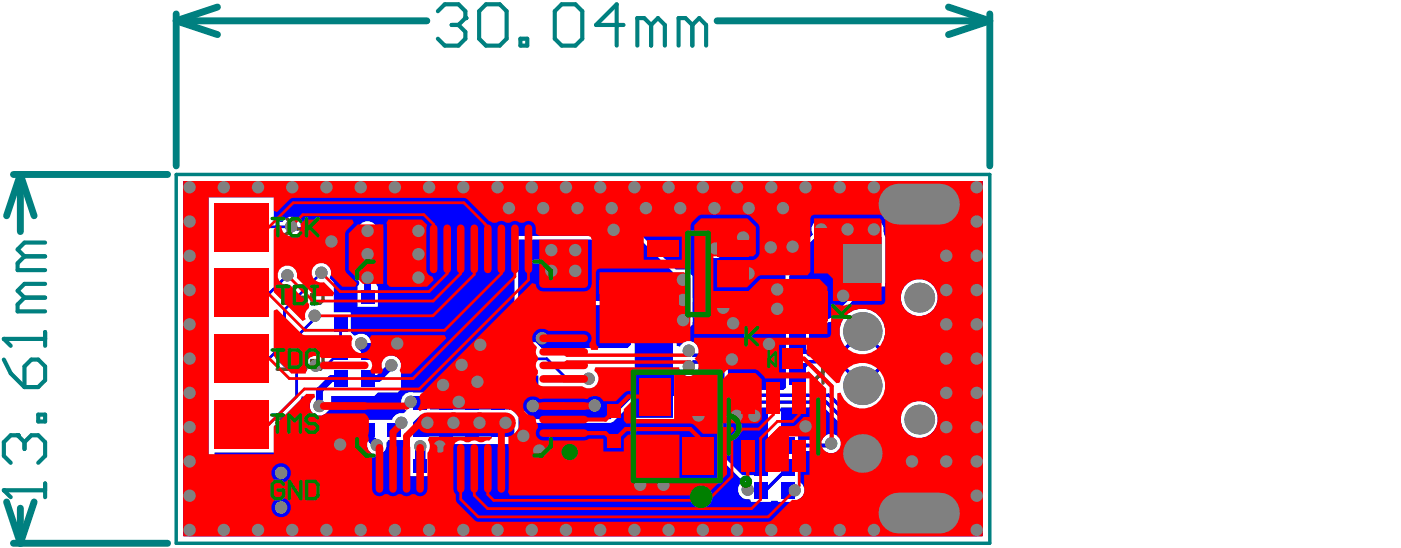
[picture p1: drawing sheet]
<svg xmlns="http://www.w3.org/2000/svg" width="172mm" height="67mm" viewBox="0 0 172 67" stroke-linecap="round" stroke-linejoin="round" font-family="sans-serif">
<path d="M21.7 21.5h99.9v45.3h-99.9z" fill="none" stroke="#008080" stroke-width=".42"/>
<g fill="none" stroke="#008080" stroke-width=".85">
<path d="M21.7 2.6l5 1.7M21.7 2.6h30.8M21.7 1.7v18.7M26.7 .9l-5 1.7M88.1 2.6h33.5M116.6 .9l5 1.7M121.6 2.6l-5 1.7M121.6 1.7v18.7M1.7 21.5h18.9M2.5 21.5l1.7 5M2.5 21.5l-1.7 5M2.5 21.5v7"/>
<path d="M.8 61.7l1.7 5.1M1.7 66.8h18.9M2.5 62.5v4.3M4.2 61.7l-1.7 5.1"/>
</g>
<path d="M5.5 59.4v1.7M.5 60.3h5" fill="none" stroke="#008080" stroke-width=".51"/>
<circle cx=".5" cy="60.3" r=".25" fill="#008080"/>
<path d="M2.2 53.5h-.9l-.8 .9v1.7l.8 .8M.5 60.3l.8 .8" fill="none" stroke="#008080" stroke-width=".51"/>
<circle cx="2.2" cy="53.5" r=".25" fill="#008080"/>
<path d="M.5 44.2l.8 1.7 1.7 1.7M.5 41.7h5M2.2 53.5l.8 .9M3 54.4v.8M3 54.4l.9-.9h.8l.8 .9v1.7l-.8 .8M3.9 44.2h.8l.8 .9v1.7l-.8 .8h-1.7v-2.5zM4.7 51h.8v.8h-.8zM5.5 40.8v1.7" fill="none" stroke="#008080" stroke-width=".51"/>
<circle cx=".5" cy="41.7" r=".25" fill="#008080"/>
<path d="M53.8 1.4l.8-.9h1.7l.9 .9v.8M3 36.6l-.8 .8v.9h3.3M3 31.5l-.8 .9v.8h3.3M3 36.6h2.5M3 31.5h2.5M5.5 34.9h-2.5l-.8 .9 .8 .8M5.5 29.8h-2.5l-.8 .9 .8 .8M.5 41.7l.8 .8" fill="none" stroke="#008080" stroke-width=".51"/>
<circle cx="57.2" cy="2.2" r=".25" fill="#008080"/>
<g fill="none" stroke="#008080" stroke-width=".51">
<path d="M55.5 3.1h.8M56.3 3.1l.9 .8v.9l-.9 .8h-1.7l-.8-.8M57.2 2.2l-.9 .9M59.7 .5h1.7l.9 .9v3.4l-.9 .8h-1.7l-.8-.8v-3.4zM63.9 4.8h.9v.8h-.9zM69 .5h1.7l.9 .9v3.4l-.9 .8h-1.7l-.8-.8v-3.4zM76.6 3.1h-3.4l2.6-2.6v5.1M80 3.1l-.8-.9h-.9v3.4M80 3.1v2.5M80 3.1l.9-.9 .8 .9v2.5M85.1 3.1l-.9-.9h-.8v3.4M85.1 3.1v2.5"/>
<path d="M85.1 3.1l.8-.9 .9 .9v2.5"/>
</g>
<g fill="#282e48">
<path d="M71 54.3l.6 .1 .6 .6 .4 .7 1 2.5 .7 1.1 .7 .7-.2 .2-.3 .1-.5-.2-.5-.4-.4-.5-1-2z"/>
<path d="M73 56h.5l.4 .3 1 2.1 .4 .4 .5 .3h.4l.3-.2 .5-.6 .9-1.2 .7-1.2 .8-2.1a.19 .19 0 0 1 .2-.2 .19 .19 0 0 1 .1 .1l.9 .7-3.7 4.7-.9 .5-.6 .1-.4-.1-.5-.4-.9-1.4z"/>
<path d="M69.4 53.5l.7 .2 .5 .6 1.9 4.2 .7 1.2 .6 .6h-.5l-.5-.3-.6-.5-.5-.7-1.2-2.2z"/>
</g>
<path d="M34.4 26.7h.7l.4 .4v1.4l-.4 .4h-.7l-.3-.4v-1.4zM37.6 28.1h-1.1l-.3-.3v-.7l.3-.4h1.1v2.2M38.3 27.1l.3-.4h.7l.4 .4v1.4l-.4 .4h-.7l-.3-.4v-.7h.7M99.9 37.3l1 1.1M101.3 37.3v2.1M101.3 38l-1.4 1.4M99.7 45l1.1 1M99.8 41.2l1.1 1.1M101.1 45v2.1M101.1 45.7l-1.4 1.4M101.2 41.2v2.2M101.2 42l-1.4 1.4" fill="none" stroke="#282e48" stroke-width=".42"/>
<path d="M48.7 59.9v2.6M50 59.9v1.7l.8 .9 .9-.9v-1.7M55.5 59.9h.8M55.9 59.9v2.6M57.6 59.9h1.3v2.6h-1.3l-.4-.5v-1.7zM59.7 59.9h1.7M60.6 59.9v2.6M62.3 59.9h1.6v2.6M48.3 62.5h.9M52.5 62.9h1.7M55.5 62.5h.8M63.1 61.2h.8" fill="none" stroke="#282e48" stroke-width=".68"/>
<circle cx="48.7" cy="59.9" r=".34" fill="#282e48"/>
<path d="M44.5 59.9v2.6M48.7 59.9l.5 .4M44.1 62.5h.8M46.6 62h.4v.5h-.4z" fill="none" stroke="#282e48" stroke-width=".68"/>
<circle cx="44.5" cy="59.9" r=".34" fill="#282e48"/>
<path d="M44.5 59.9l.4 .4" fill="none" stroke="#282e48" stroke-width=".68"/>
<g fill="none" stroke="#282e48" stroke-width=".42">
<path d="M34.8 37.3h.7M35.1 35.1v2.2M37.6 36.6h-1.1l-.3-.4v-.7l.3-.4h1.1v2.2M38.3 35.5l.3-.4h.7l.4 .4v1.4l-.4 .4h-.7l-.3-.4v-.7h.7M66.5 61.4l1.4 1.4M67.5 62.5l-1 1.1M67.9 61.4v2.2M68.6 62.5h1.4M68.6 63.6v-1.5l.7-.7 .7 .7v1.5M71.4 62.8l-.7 .8M72.1 62.8h-1l-.4-.3v-.7l.4-.4h1v2.2M72.8 62.5h1.4"/>
<path d="M72.8 63.6v-1.5l.7-.7 .7 .7v1.5M74.9 62.5h1.4M74.9 61.4v2.2M76.3 61.4v2.2M77 61.8l.4-.4h.7l.4 .4v1.4l-.4 .4h-.7l-.4-.4M79.5 61.4h.7M79.5 63.6h.7M79.9 61.4v2.2M80.9 61.4v1.4l.7 .8 .7-.8v-1.4"/>
</g>
<circle cx="35.1" cy="35.1" r=".21" fill="#282e48"/>
<path d="M35.1 35.1l.4 .4M35.5 43.6l-.4-.3h-.7l-.3 .3v.4l1.4 1.4h-1.4M35.5 51.7l-.4-.4h-.7l-.3 .4v.3M37.6 44.7h-1.1l-.3-.4v-.7l.3-.3h1.1v2.1M37.6 52.8h-1.1l-.3-.4v-.7l.3-.4h1.1v2.2M38.3 43.6l.3-.3h.7l.4 .3v1.4l-.4 .4h-.7l-.3-.4v-.7h.7M38.3 51.7l.3-.4h.7l.4 .4v1.4l-.4 .4h-.7l-.3-.4v-.7h.7" fill="none" stroke="#282e48" stroke-width=".42"/>
<circle cx="34.1" cy="52" r=".21" fill="#282e48"/>
<path d="M34.1 52l.3 .4M34.4 52.4h.4M34.4 52.4l-.3 .4v.3l.3 .4h.7l.4-.4M39.7 59.8l-.4-.4h-.7l-.3 .4v.3" fill="none" stroke="#282e48" stroke-width=".42"/>
<circle cx="38.3" cy="60.1" r=".21" fill="#282e48"/>
<path d="M35.5 59.8l-.4-.4h-.7l-.3 .4v.3M36.2 59.4v1.4l.7 .7 .7-.7v-1.4M38.3 60.1l.3 .4M38.6 60.5h.4M38.6 60.5l-.3 .3v.4l.3 .3h.7l.4-.3" fill="none" stroke="#282e48" stroke-width=".42"/>
<circle cx="34.1" cy="60.1" r=".21" fill="#282e48"/>
<path d="M34.1 60.1l.3 .4M34.4 60.5h.4M34.4 60.5l-.3 .3v.4l.3 .3h.7l.4-.3" fill="none" stroke="#282e48" stroke-width=".42"/>
<g fill="#00f">
<path d="M26.4 55.6h9.8l1.4 1.5v5.8l-1.1 1.1h-9.8l-.3-.3z"/>
<path d="M51.7 51h11.1l.4 .4v1.8l-.1 .2-.3 .3h-12.1v-1.8z"/>
<path d="M47.6 56.3h1.5v2.1l.6 .6h2.6l1-.9v-3.5h9.6l.8-.8v-1l.3-.3h24.4v3.6l.2 .3 .2 .3v4.8h-40.3l-1.9-1.8v-2.4z"/>
<path d="M63.7 40.4h2.1l2.9-2.9h7.5l1.3 1.3v3.6l-.4 .4h-10.5l-.8-.7h-2.1z"/>
<path d="M63.7 46.2h2.5v1.4l1.1 1.1h6.4l.8-.7v-2.6h3v3.7l-2.5 2.4h-9.5l-1.8-1.7z"/>
<path d="M63.7 29.5l15-.1 4 4.1v17.9h-4.7v-12.9l-1.5-1.5h-8.2l-2.5 2.5h-2.1z"/>
<path d="M101.2 28.2h6.2l.9 .9v5.7h-2.3l-4.9 4.9h-4.1v-7.3z"/>
<path d="M88.9 50.1h5.5v8.3h-3.2l-2.3-2.3z"/>
<path d="M22.5 22.3h98.3v43.6h-98.3zM63.4 29.1l-.2 .4v20.3l.2 .3 1.7 1.8 .4 .1h9.5l.3-.1 1.8-1.8 .4 .1v1.2l.2 .3 .3 .1h4.7l.3-.1 .2-.3v-5.7l.4-.1a1.18 1.18 0 0 0 1.3 .7 1.18 1.18 0 0 0 .9-1.1h.7l.8 .7 .1 1.6 1.6 1.8-.2 .4-.2 .1-.2 .3v6l.2 .3 2.3 2.3 .1 .1 .1 .5a1.21 1.21 0 0 0-.3 1.4 1.21 1.21 0 0 0 1.3 .7l.1 .1v.2h2.5l.1-.1h.7l.1 .1h2.5v-.3a1.17 1.17 0 0 0 .8-1.1 1.17 1.17 0 0 0-.8-1.1v-3.7h3.3a1.2 1.2 0 0 0 1.7-.3 1.2 1.2 0 0 0-.4-1.7 1.2 1.2 0 0 0-1.7 .6h-2.9v-.7h-2.1v-2.7l-.2-.2 .2-.4h5.3l2.8 2.8 .4 .2 3.7-.1 2.2-2.1 .3 .2a2.27 2.27 0 0 0 2.2 2.7 2.27 2.27 0 0 0 2.3-2.6 2.27 2.27 0 0 0-2.9-1.8l-.3-.3v-4.4l-1.5-1.5-1.3-.1-.9-.9a2.8 2.8 0 0 0-2.3-4.3 2.8 2.8 0 0 0-2.4 4.3l-.8 .8h-3.1l-.3-.3v-2.3l.3-.2h1.4l.3-.2 .4-.4h.3l.4-.3 2-2 .3-.4 .1-.3 1.3-1.3 2.6-.1v-6.1l-.2-.7a1.19 1.19 0 0 0-.8-1.3 1.19 1.19 0 0 0-1.5 .6h-1.1a1.17 1.17 0 0 0-1-.7 1.17 1.17 0 0 0-1.1 .7h-1.1a1.19 1.19 0 0 0-1.6-.6 1.19 1.19 0 0 0-.5 1.7l-3.2 3.3-.2 .3v2l-.4 .2a1.19 1.19 0 0 0-1.8 .8v2.8l.2 .4 .3 .4 .5 .2h1.1h.1l.1 8.5-.4 .2h-5.5l-1.3-1.2v-1.4l-.1-.4-1.9-1.8-1.6-.1a1.18 1.18 0 0 0-.9-1.1 1.18 1.18 0 0 0-1.3 .7l-.4-.1v-1.4l.5-.6h.7l.7-.6v-6l-.8-.8h-1.3l-4-4-.3-.1h-15zM44 28.4a1.21 1.21 0 0 0 2.4 0 1.21 1.21 0 0 0-2.4 0zM90.1 29.2a1.21 1.21 0 0 0 2.4 0 1.21 1.21 0 0 0-2.4 0zM86.7 30.6a1.21 1.21 0 0 0 2.4 0 1.21 1.21 0 0 0-2.4 0zM44 31.3a1.21 1.21 0 0 0 2.4 0 1.21 1.21 0 0 0-2.4 0zM44.5 33.1a1.21 1.21 0 0 0-.3 1.7l-.3 .4v2.5h2.5v-2.5l-.2-.4a1.21 1.21 0 0 0-.2-1.5 1.21 1.21 0 0 0-1.5-.2zM110.7 36.6a2.27 2.27 0 0 0 4.5 0 2.27 2.27 0 0 0-4.5 0zM88.2 36.8a1.21 1.21 0 0 0-.5 1.3 1.21 1.21 0 0 0 .9 .9l.3 .5a1.2 1.2 0 0 0 .9 1.4 1.2 1.2 0 0 0 1.5-.9 1.2 1.2 0 0 0-1-1.4l-.3-.5a1.2 1.2 0 0 0-.4-1.2 1.2 1.2 0 0 0-1.4-.1zM43.9 51.6v2.5h.6l.6 .7a1.19 1.19 0 0 0 1.4 1.1 1.19 1.19 0 0 0 1-1.4l.2-.4h2.6v4.5h2.5l.5-.5v-3.5h9.6l.8-.8v-2.6l-.8-.8h-10.1v-2.1h-2a1.2 1.2 0 0 0-1.5 .7 1.2 1.2 0 0 0 .7 1.5l-.4 .3a1.16 1.16 0 0 0-1.4 .8zM25.6 24.3v39.8l.3 .3h11l1.2-1.2v-6.7l-1.4-1.3h-3.1v-2.8l3.3-3.2 .2-.5h.9l.2 .3v.2a1.21 1.21 0 0 0 .2 1.6 1.21 1.21 0 0 0 1.5 .1l.8-.8v-1.4h5.3l.4-.4h2.5l.4-.5v-3.1a1.19 1.19 0 0 0-1.5-.9l-.4-.3v-1.7h-1.9a1.17 1.17 0 0 0-1.8-.5h-.2l-.4-.4v-2.5h-2.1v-3.7l-.5-.5a1.2 1.2 0 0 0 0-1.4 1.2 1.2 0 0 0-1.3-.4l-.4-.2v-1.6l-2-2.1a1.2 1.2 0 0 0-.4-1.7 1.2 1.2 0 0 0-1.7 .5h-1.1v-3z"/>
</g>
<path d="M103.6 36.4l-2 2h-3.6" fill="none" stroke="#00f" stroke-width="1.7"/>
<path d="M96.8 57.5l-2.7 2.8h-2.1l-.1-.1" fill="none" stroke="#00f" stroke-width=".42"/>
<path d="M102.1 54.5l-.2 .3h-5.1" fill="none" stroke="#00f" stroke-width=".51"/>
<path d="M83.9 34.4v5M95.5 35.6v2.4" fill="none" stroke="#00f" stroke-width="1.4"/>
<path d="M107.4 23h12.6M107.4 65.2h12.6" fill="none" stroke="#00f" stroke-width="1.5"/>
<path d="M50.5 49.4h1l.1 .1M62.1 52l-.9 .9M96.8 60.3h.9" fill="none" stroke="#00f" stroke-width=".85"/>
<path d="M44.4 42.2v.2l.8 .8" fill="none" stroke="#00f" stroke-width="1.3"/>
<circle cx="45.8" cy="54.2" r=".42" fill="#00f"/>
<path d="M45.2 34.1v2.3M45.2 52.9v.7l1.1 1.1M49 52.3l-.6 .6M52.5 52l-.9 .9M94.4 42.2l.1 .1" fill="none" stroke="#00f" stroke-width=".85"/>
<path d="M51.6 57.2v.1" fill="none" stroke="#00f" stroke-width=".34"/>
<path d="M51.6 54.9v2.3" fill="none" stroke="#00f" stroke-width="1.3"/>
<circle cx="49" cy="52.3" r=".42" fill="#00f"/>
<path d="M48.1 44.9l-1.6 1.6h-1.3M49 52.3h.2" fill="none" stroke="#00f" stroke-width=".85"/>
<path d="M38.7 39.2l-2.2 2.2v7.3M41.8 43.2l-1.7 1.8h-1.3" fill="none" stroke="#00f" stroke-width=".34"/>
<path d="M98 42.2l1.5 1.4h3.6l2.9-2.8 3 3h1.2l1.2 1.1" fill="none" stroke="#00f" stroke-width=".42"/>
<circle cx="111.4" cy="49" r=".21" fill="#00f"/>
<path d="M84.6 43.1l.6 .6h2l1.6 1.6v1.6l1.7 1.7h11.4l3 3h2.7l2.9-3v-3.3l-.6-.7h-1.1l-2.8 2.8-3-2.9h-3.5l-1.5 1.4M111.4 44.9v4.1l-3.5 3.4h-3.4l-3-3h-11.4l-2.1-2.1v-1.6l-1.2-1.2h-1.6l-.6 .6" fill="none" stroke="#00f" stroke-width=".42"/>
<path d="M41.8 46.5h-1.1l-1.5 1.5v1.9" fill="none" stroke="#00f" stroke-width=".85"/>
<path d="M35.3 33.9l-2.1 2.1h-3.6M35.8 27.8l-6.2 .1M39.5 33.5l-4.5 4.6v4.1l-1.9 1.9h-3.5M41.8 39.8v3.4M29.6 52.2h.1M36.5 48.7l-3.5 3.5h-3.4M65 44.1h2.2l2.4 2.5h2.7" fill="none" stroke="#00f" stroke-width=".34"/>
<path d="M107.4 23h-84.1v42.2h84.1M120 23v42.2" fill="none" stroke="#00f" stroke-width="1.5"/>
<g fill="#808080">
<circle cx="88.9" cy="37.8" r=".76"/>
<circle cx="34.5" cy="62.4" r=".76"/>
<circle cx="34.5" cy="58.1" r=".76"/>
<circle cx="92.7" cy="51.1" r=".76"/>
<circle cx="90.5" cy="51.1" r=".76"/>
<circle cx="91.9" cy="60.2" r=".76"/>
<circle cx="97.7" cy="60.3" r=".76"/>
<circle cx="99" cy="52.4" r=".76"/>
<circle cx="102.1" cy="54.5" r=".76"/>
<circle cx="95.5" cy="35.6" r=".76"/>
<circle cx="95.5" cy="38" r=".76"/>
<circle cx="83.9" cy="39.4" r=".76"/>
<circle cx="83.9" cy="36.9" r=".76"/>
<circle cx="44.4" cy="42.2" r=".76"/>
<circle cx="48.8" cy="42.2" r=".76"/>
<circle cx="40.7" cy="29.7" r=".76"/>
<circle cx="83.9" cy="34.4" r=".76"/>
<circle cx="97.4" cy="30.3" r=".76"/>
<circle cx="94.7" cy="30.4" r=".76"/>
<circle cx="92" cy="33.6" r=".76"/>
<circle cx="51.4" cy="34.1" r=".76"/>
<circle cx="51.4" cy="31.3" r=".76"/>
<circle cx="51.4" cy="28.4" r=".76"/>
<circle cx="58.7" cy="46.9" r=".76"/>
<circle cx="56.4" cy="49.4" r=".76"/>
<circle cx="59" cy="42.4" r=".76"/>
<circle cx="56.7" cy="44.9" r=".76"/>
<circle cx="89.9" cy="44.2" r=".76"/>
<circle cx="85.8" cy="51.1" r=".76"/>
<circle cx="81.5" cy="59.6" r=".76"/>
<circle cx="78.7" cy="59.6" r=".76"/>
<circle cx="54" cy="54.9" r=".76"/>
<circle cx="46.3" cy="54.7" r=".76"/>
<circle cx="66.3" cy="55.4" r=".76"/>
<circle cx="54.4" cy="47.3" r=".76"/>
<circle cx="94.5" cy="42.3" r=".76"/>
<circle cx="41.8" cy="54.7" r=".76"/>
<circle cx="64.3" cy="53.6" r=".76"/>
<circle cx="51.6" cy="54.9" r=".76"/>
<circle cx="100.9" cy="28.2" r=".76"/>
<circle cx="104.2" cy="28.2" r=".76"/>
<circle cx="70.7" cy="30.8" r=".76"/>
<circle cx="67.7" cy="30.8" r=".76"/>
<circle cx="45.2" cy="34.1" r=".76"/>
<circle cx="45.2" cy="31.3" r=".76"/>
<circle cx="62.1" cy="52" r=".76"/>
<circle cx="58.9" cy="52" r=".76"/>
<circle cx="52.5" cy="52" r=".76"/>
<circle cx="55.7" cy="52" r=".76"/>
<circle cx="49.3" cy="52" r=".76"/>
<circle cx="84.6" cy="45.1" r=".76"/>
<circle cx="84.6" cy="43.1" r=".76"/>
<circle cx="39.2" cy="49.9" r=".76"/>
<circle cx="38.8" cy="45" r=".76"/>
<circle cx="48.1" cy="44.9" r=".76"/>
<circle cx="50.5" cy="49.4" r=".76"/>
<circle cx="73.1" cy="49.9" r=".76"/>
<circle cx="65.5" cy="49.9" r=".76"/>
<circle cx="72.3" cy="46.6" r=".76"/>
<circle cx="66.6" cy="41.6" r=".76"/>
<circle cx="90.1" cy="39.7" r=".76"/>
<circle cx="103.6" cy="36.4" r=".76"/>
<circle cx="107.4" cy="28.2" r=".76"/>
<circle cx="35.3" cy="33.9" r=".76"/>
<circle cx="39.5" cy="33.5" r=".76"/>
<circle cx="38.7" cy="38.8" r=".76"/>
<circle cx="45.2" cy="28.4" r=".76"/>
<circle cx="87.9" cy="30.6" r=".76"/>
<circle cx="91.3" cy="29.2" r=".76"/>
<circle cx="96.2" cy="25.6" r=".76"/>
<circle cx="92" cy="25.6" r=".76"/>
<circle cx="87.8" cy="25.6" r=".76"/>
<circle cx="83.6" cy="25.6" r=".76"/>
<circle cx="62.5" cy="25.6" r=".76"/>
<circle cx="66.7" cy="25.6" r=".76"/>
<circle cx="71" cy="25.6" r=".76"/>
<circle cx="79.4" cy="25.6" r=".76"/>
<circle cx="75.2" cy="25.6" r=".76"/>
<circle cx="75.4" cy="28.3" r=".76"/>
<circle cx="112.1" cy="56.7" r=".76"/>
<circle cx="116.3" cy="56.7" r=".76"/>
<circle cx="116.3" cy="52.5" r=".76"/>
<circle cx="116.3" cy="31.5" r=".76"/>
<circle cx="116.3" cy="35.7" r=".76"/>
<circle cx="116.3" cy="48.3" r=".76"/>
<circle cx="116.3" cy="44.1" r=".76"/>
<circle cx="116.3" cy="39.9" r=".76"/>
<circle cx="35.8" cy="27.8" r=".76"/>
<circle cx="67.7" cy="33.3" r=".76"/>
<circle cx="70.7" cy="33.3" r=".76"/>
<circle cx="103.2" cy="23" r=".76"/>
<circle cx="99" cy="23" r=".76"/>
<circle cx="94.8" cy="23" r=".76"/>
<circle cx="90.6" cy="23" r=".76"/>
<circle cx="86.4" cy="23" r=".76"/>
<circle cx="82.2" cy="23" r=".76"/>
<circle cx="78" cy="23" r=".76"/>
<circle cx="73.8" cy="23" r=".76"/>
<circle cx="69.5" cy="23" r=".76"/>
<circle cx="65.3" cy="23" r=".76"/>
<circle cx="61.1" cy="23" r=".76"/>
<circle cx="56.9" cy="23" r=".76"/>
<circle cx="52.7" cy="23" r=".76"/>
<circle cx="48.5" cy="23" r=".76"/>
<circle cx="44.3" cy="23" r=".76"/>
<circle cx="40.1" cy="23" r=".76"/>
<circle cx="35.9" cy="23" r=".76"/>
<circle cx="31.7" cy="23" r=".76"/>
<circle cx="27.5" cy="23" r=".76"/>
<circle cx="23.3" cy="23" r=".76"/>
<circle cx="23.3" cy="65.2" r=".76"/>
<circle cx="23.3" cy="60.9" r=".76"/>
<circle cx="23.3" cy="48.3" r=".76"/>
<circle cx="23.3" cy="56.7" r=".76"/>
<circle cx="23.3" cy="52.5" r=".76"/>
<circle cx="23.3" cy="39.9" r=".76"/>
<circle cx="23.3" cy="44.1" r=".76"/>
<circle cx="23.3" cy="27.2" r=".76"/>
<circle cx="23.3" cy="35.7" r=".76"/>
<circle cx="23.3" cy="31.5" r=".76"/>
<circle cx="27.5" cy="65.2" r=".76"/>
<circle cx="31.7" cy="65.2" r=".76"/>
<circle cx="35.9" cy="65.2" r=".76"/>
<circle cx="40.1" cy="65.2" r=".76"/>
<circle cx="44.3" cy="65.2" r=".76"/>
<circle cx="48.5" cy="65.2" r=".76"/>
<circle cx="52.7" cy="65.2" r=".76"/>
<circle cx="56.9" cy="65.2" r=".76"/>
<circle cx="61.1" cy="65.2" r=".76"/>
<circle cx="65.3" cy="65.2" r=".76"/>
<circle cx="69.5" cy="65.2" r=".76"/>
<circle cx="73.8" cy="65.2" r=".76"/>
<circle cx="78" cy="65.2" r=".76"/>
<circle cx="82.2" cy="65.2" r=".76"/>
<circle cx="86.4" cy="65.2" r=".76"/>
<circle cx="90.6" cy="65.2" r=".76"/>
<circle cx="94.8" cy="65.2" r=".76"/>
<circle cx="99" cy="65.2" r=".76"/>
<circle cx="103.2" cy="65.2" r=".76"/>
<circle cx="107.4" cy="65.2" r=".76"/>
<circle cx="120" cy="65.2" r=".76"/>
<circle cx="120" cy="60.9" r=".76"/>
<circle cx="120" cy="56.7" r=".76"/>
<circle cx="120" cy="52.5" r=".76"/>
<circle cx="120" cy="48.3" r=".76"/>
<circle cx="120" cy="44.1" r=".76"/>
<circle cx="120" cy="39.9" r=".76"/>
<circle cx="120" cy="35.7" r=".76"/>
<circle cx="120" cy="31.5" r=".76"/>
<circle cx="120" cy="27.2" r=".76"/>
<circle cx="107.4" cy="23" r=".76"/>
<circle cx="120" cy="23" r=".76"/>
</g>
<path d="M110.5 63.1h5" fill="none" stroke="#808080" stroke-width="5"/>
<g fill="#808080">
<circle cx="106" cy="55.8" r="2.37"/>
<circle cx="113" cy="51.6" r="1.84"/>
<circle cx="106" cy="47.4" r="2.37"/>
<circle cx="106" cy="40.8" r="2.37"/>
<circle cx="113" cy="36.6" r="1.84"/>
</g>
<path d="M103.6 30.1h4.7v4.7h-4.7z" fill-rule="evenodd" fill="#808080"/>
<path d="M110.5 25.1h5" fill="none" stroke="#808080" stroke-width="5"/>
<g fill="#00f">
<path d="M91.3 37h2v2.7h-2z" fill-rule="evenodd"/>
<path d="M97 37h2v2.7h-2z" fill-rule="evenodd"/>
<path d="M92.7 59.3h1.6v2h-1.6z" fill-rule="evenodd"/>
<path d="M96 59.3h1.7v2h-1.7z" fill-rule="evenodd"/>
<path d="M50.7 48.7h1.7v1.7h-1.7z" fill-rule="evenodd"/>
<path d="M50.7 52h1.7v1.7h-1.7z" fill-rule="evenodd"/>
<path d="M63.7 46.2h1.6v1.6h-1.6z" fill-rule="evenodd"/>
<path d="M60.4 46.2h1.6v1.6h-1.6z" fill-rule="evenodd"/>
<path d="M60.4 37.5h1.6v1.7h-1.6z" fill-rule="evenodd"/>
<path d="M63.7 37.5h1.6v1.7h-1.6z" fill-rule="evenodd"/>
<path d="M60.4 40.4h1.6v1.7h-1.6z" fill-rule="evenodd"/>
<path d="M63.7 40.4h1.6v1.7h-1.6z" fill-rule="evenodd"/>
<path d="M60.4 43.1h1.6v2h-1.6z" fill-rule="evenodd"/>
<path d="M63.7 43.1h1.6v2h-1.6z" fill-rule="evenodd"/>
<path d="M41 38.8h1.7v2h-1.7z" fill-rule="evenodd"/>
<path d="M44.3 38.8h1.7v2h-1.7z" fill-rule="evenodd"/>
<path d="M60.4 48.7h1.6v1.7h-1.6z" fill-rule="evenodd"/>
<path d="M60.4 52h1.6v1.7h-1.6z" fill-rule="evenodd"/>
<path d="M57.2 52h1.6v1.7h-1.6z" fill-rule="evenodd"/>
<path d="M57.2 48.7h1.6v1.7h-1.6z" fill-rule="evenodd"/>
<path d="M54 52h1.6v1.7h-1.6z" fill-rule="evenodd"/>
<path d="M54 48.7h1.6v1.7h-1.6z" fill-rule="evenodd"/>
<path d="M47.5 52h1.7v1.7h-1.7z" fill-rule="evenodd"/>
<path d="M47.5 48.7h1.7v1.7h-1.7z" fill-rule="evenodd"/>
<path d="M44.3 42.2h1.7v2h-1.7z" fill-rule="evenodd"/>
<path d="M41 42.2h1.7v2h-1.7z" fill-rule="evenodd"/>
<path d="M44.3 52h1.7v1.7h-1.7z" fill-rule="evenodd"/>
<path d="M44.3 48.7h1.7v1.7h-1.7z" fill-rule="evenodd"/>
<path d="M50.7 56.5h1.7v1.6h-1.7z" fill-rule="evenodd"/>
<path d="M47.4 56.5h1.7v1.6h-1.7z" fill-rule="evenodd"/>
<path d="M79.7 39.2h3v3.2h-3z" fill-rule="evenodd"/>
<path d="M74.5 39.2h3v3.2h-3z" fill-rule="evenodd"/>
<path d="M41 45.5h1.7v2h-1.7z" fill-rule="evenodd"/>
<path d="M44.3 45.5h1.7v2h-1.7z" fill-rule="evenodd"/>
<path d="M41 35.6h1.7v1.7h-1.7z" fill-rule="evenodd"/>
<path d="M44.3 35.6h1.7v1.7h-1.7z" fill-rule="evenodd"/>
<path d="M91.3 44.6h2v2.7h-2z" fill-rule="evenodd"/>
<path d="M97 44.6h2v2.7h-2z" fill-rule="evenodd"/>
<path d="M92.7 53.8h1.6v2h-1.6z" fill-rule="evenodd"/>
<path d="M96 53.8h1.7v2h-1.7z" fill-rule="evenodd"/>
<path d="M79.7 45.4h3v3.2h-3z" fill-rule="evenodd"/>
<path d="M74.5 45.4h3v3.2h-3z" fill-rule="evenodd"/>
<path d="M92.7 56.5h1.6v2h-1.6z" fill-rule="evenodd"/>
<path d="M96 56.5h1.7v2h-1.7z" fill-rule="evenodd"/>
<path d="M97 40.8h2v2.7h-2z" fill-rule="evenodd"/>
<path d="M91.3 40.8h2v2.7h-2z" fill-rule="evenodd"/>
<path d="M26.3 24.9h6.7v6h-6.7z" fill-rule="evenodd"/>
<path d="M26.3 33h6.7v6h-6.7z" fill-rule="evenodd"/>
<path d="M26.3 41.1h6.7v6h-6.7z" fill-rule="evenodd"/>
<path d="M26.3 49.2h6.7v6h-6.7z" fill-rule="evenodd"/>
<path d="M26.3 57.3h6.7v6h-6.7z" fill-rule="evenodd"/>
<path d="M96 51.4h1.7v1.6h-1.7z" fill-rule="evenodd"/>
<path d="M92.7 51.4h1.6v1.6h-1.6z" fill-rule="evenodd"/>
</g>
<g fill="#f00">
<path d="M95.8 52.4h1.8l1.1-1h1v2l-.2 .2h-2.6v2.6l-.7 .7v1l-2.1 .1v-3.9z"/>
<path d="M26.3 57.3h6.7v8.6h-6.7z"/>
<path d="M74.2 24.6h6.5v1.9l-1.8 1.8v3.8l-.7 .7h-4.5l-.5-.5v-6.7z"/>
<path d="M47.7 27h4.1l.7 .7-.1 .4v5a.87 .87 0 0 0 .7 .9l.2 .4-.8 .9h-4.6l-.3-.4v-7.3l-.1-.2z"/>
<path d="M33.6 38.2l.4-.2 3.2 3.2h5.9l.2 .4a1.2 1.2 0 0 0 1.1 1.8 1.2 1.2 0 0 0 1-1.8l.2-.4h9l.2 .4-4.3 4.3h-1.2l-.2-.4a1.2 1.2 0 0 0-1-1.8 1.2 1.2 0 0 0-1 1.8l-.3 .4h-1.1l-.2-.4a.9 .9 0 0 0 .2-1 .9 .9 0 0 0-.9-.5l-5.2 .1a1.18 1.18 0 0 0-1.6-.1 1.18 1.18 0 0 0-.3 1.5l-.2 .4h-1.7l-2.2-2.1z"/>
<path d="M33.6 28.2l.6-.6 .4 .2a1.19 1.19 0 0 0 1.3 1.2 1.19 1.19 0 0 0 1-1.5l.6-.5h5.8l.2 .4-1 1-.1 .3v4.5l.1 .3 1.4 1.3-.2 .5h-1.6l-1.4-1.5a1.2 1.2 0 0 0-1.1-1.5 1.2 1.2 0 0 0-1.3 1.3 1.2 1.2 0 0 0 1.5 1.1l1.3 1.3-.2 .4h-2.2l-2.2-2.2a1.2 1.2 0 0 0-1.1-1.5 1.2 1.2 0 0 0-1.3 1.3 1.2 1.2 0 0 0 1.5 1l2.4 2.4-.1 .5a1.12 1.12 0 0 0-.3 1.3l-.4 .3-3.6-3.6z"/>
<path d="M48.1 27.6h3.7l.6 .5v6.6l-.6 .6h-3.7l-.3-.3v-7.1z"/>
<path d="M39.6 51.1h5.4l.3 .3v1.7l-.1 .1 .1 1-1.3 1.2h-3.4l-1.3-1.2v-2.8z"/>
<path d="M53.2 53.9h1.9l.3 .3v6.9l-.3 .3h-2l-.3-.2v-6.9z"/>
<path d="M83.9 46.4h3.8v4.7l-.8 .8h-2.2l-.8-.8z"/>
<path d="M75.2 56.1h2.4v-2.3h4.8v4.6l1.2 1.2v1.2h-7.2l-1.8-1.9v-2.1z"/>
<path d="M64.1 36.1h7.9l.3 .3v3.7l-.3 .3h-5.9l-1.2 1.2v4.6l1.6 1.6h7l1.1-1.1v-.3h1.6v1.7l-.6 .6h-11.1l-1.3 1.3h-10.8v-2.2z"/>
<path d="M63.7 52.8h1.3l2.5 2.5v4.9l-.3 .4h-4.1l-.3-.3v-6.6z"/>
<path d="M100 26.9h8.1l.2 .2v9.9h-6v-2.7l-.6-.7h-1.7z"/>
<path d="M44 27.6h3.1v7.3h-2.5l-1.7-1.7v-4.5z"/>
<path d="M73.7 33.5h10.4l.7 .7v7.7h-.4l-.5 .3h-10.2z"/>
<path d="M86.2 26.9h5.6l1.1 1v3.3l-.3 .3h-4.9v4.3h4.3l1.5-1.5h7.2l1 1v5.8h-16.4v-13.4z"/>
<path d="M66.3 29.5h6v5.4h-6z"/>
<path d="M88.8 46.6l.8-.7h3.2l.8 .8v4.9l-.5 .5h-4.3z"/>
<path d="M22.5 22.3h98.3v43.6h-98.3zM79.1 29.1v2.8h4.7v-2.8zM73.4 33.1l-.2 .4v8.7l.2 .3 .1 .1v.4h-.8a.77 .77 0 0 1-.1-1.1 .91 .91 0 0 0-.8-1.2h-4.4a1.2 1.2 0 0 0-1.8 .2 1.2 1.2 0 0 0 .3 1.7l.1 .2a.86 .86 0 0 0 .1 1.1v.4a.91 .91 0 0 0 0 1.3v.4a.91 .91 0 0 0-.2 .9 .91 .91 0 0 0 .8 .6h4.9a1.2 1.2 0 0 0 1.7-.2 1.2 1.2 0 0 0-.3-1.7l.1-.4h10.4a1.2 1.2 0 0 0 1.7 .9 1.2 1.2 0 0 0 .1-2 1.18 1.18 0 0 0-.1-2l.1-.6h16.4l.3-.1 .1-.3v-3.5l.2-.1h.8l.3 .1 .7-.1h4.2l.4-.2 .1-.3v-9.9l-.1-.3-.3-.3-.3-.1h-8.1l-.3 .1-.1 .4v6.5l-.4 .4h-5.7l-.4 .2-1.3 1.3h-3.7v-3.3h4.5l.3-.2 .3-.3 .1-.3v-3.3l-.1-.3-1.1-1.1-.3-.1h-5.6l-.4 .1-.8 .9-.1 .3v5.4l-.4 .1-.4-.2h-10.4zM25.6 24.3v31.5h8v-3.4l4-4h1l.1 .5a1.19 1.19 0 0 0-.5 1.7 1.19 1.19 0 0 0 1.8 .2h4.8l.4 .4 .1 .4v1.4l-.1 .2 .1 .9a1.18 1.18 0 0 0 .4 1.7v4.3a.91 .91 0 0 0 .6 .9 .91 .91 0 0 0 1-.2h.4a.91 .91 0 0 0 1.2 0h.4a.91 .91 0 0 0 1.3 0h.4a.91 .91 0 0 0 1 .2 .91 .91 0 0 0 .5-.9v-4.4a1.13 1.13 0 0 0 .1-1.6l.1-.4h7.7v.2l-.3 .3h-.5a.77 .77 0 0 1-1 0l-.3-.1-.4 .1a.77 .77 0 0 1-.9 0 .91 .91 0 0 0-1.3 .9v5l.1 .4 .2 .3a1.65 1.65 0 0 0 .2 1l2.1 2.2 .5 .2h35.6l.4-.2 2.6-2.6a1.18 1.18 0 0 0 1.1-.3 1.18 1.18 0 0 0 .3-1.2v-1.5h.7v-4.8h-2.6v4.4l-2.8-.1v-3.8l1.7-1.7h1.8l1.1-1.1h.8v-4.8h-5.5l-.1-.2-.8-.8-.3-.1h-3.2l-.4 .1-.7 .8-.2 .3v5.5l.2 .3 .3 .1h1.3l.1 .4-.7 .7-.2 .5v4.2l-2.6 2.6h-24l-.3-.4 .1-.4v-6.5a1.71 1.71 0 0 0 1.3-1.8 1.71 1.71 0 0 0-1.7-1.5h-9.6l-.6 .1-.3 .1-.3-.3a1.18 1.18 0 0 0 .2-1.4 .65 .65 0 0 1 .5-.5l13.4-13.5 .4 .1a.96 .96 0 0 0 .9 .9h5.1a.94 .94 0 0 0 .9-.9v-5.4l-.1-.4-.3-.1h-6l-.5-.3a1.14 1.14 0 0 0-.9-1.5h-.3a.77 .77 0 0 1-1 0h-.3h-.4a.77 .77 0 0 1-.9 0h-.4h-.3a.98 .98 0 0 1-1.3-.1l-2.6-2.6-.4-.2h-21l-.4 .2-1.6 1.6-.4-.2v-1.6zM110.7 36.6a2.27 2.27 0 0 0 4.5 0 2.27 2.27 0 0 0-4.5 0zM103.2 40.8a2.81 2.81 0 0 0 5.6 0 2.81 2.81 0 0 0-5.6 0zM64.8 48.9a1.19 1.19 0 0 0-.5 1.4 1.19 1.19 0 0 0 1.2 .8 .83 .83 0 0 1 .4 .8l.2 .3v.4a.91 .91 0 0 0-.2 1 .91 .91 0 0 0 .8 .6h5.1l.6-.3h1.7v1.6h2.6v-1.5l.5-.5h6.3v5.3h4.7v-5.5h-1.8l-1.1-1-.5-.2h-7.8a.69 .69 0 0 1-.3-.8v-1l.8-.9h.7v2.1h4.6v-5.5h-4.6v2.1h-1.2l-1.3 1.2h-1.6a1.16 1.16 0 0 0-1.9-.2h-5.9a1.15 1.15 0 0 0-1.5-.2zM95.7 42.4v3.4h3.4l.3-.1 2.1 2.1v5.7a1.2 1.2 0 0 0-.3 1.8 1.2 1.2 0 0 0 1.8 .1 1.2 1.2 0 0 0-.1-1.8v-5.3h.4a2.81 2.81 0 0 0 4.5 1.2 2.81 2.81 0 0 0-.5-4.6 2.81 2.81 0 0 0-4.1 2.1l-.4 .1-3.7-3.6v-1.1zM110.7 51.6a2.27 2.27 0 0 0 4.5 0 2.27 2.27 0 0 0-4.5 0zM33.3 58.1a1.25 1.25 0 0 0 2.5 0 1.25 1.25 0 0 0-2.5 0zM33.3 62.4a1.25 1.25 0 0 0 2.5 0 1.25 1.25 0 0 0-2.5 0z"/>
</g>
<path d="M39.5 33.5l2.3 2.4h10.9l2.3-2.3M56.6 33.7l-3.4 3.3h-14.7l-3.2-3.1M58.3 30.6v3.1l-5.1 5.1h-14.5M61.6 30.6v3l-7 7h-17.1l-4.6-4.6M63.3 34l-12.5 12.5h-15.2l-2.5-2.4h-3.5M64.9 34.4l-13.4 13.4h-14.1l-4.3 4.4h-3.5M73.1 49.8l-.1 .1M95 51l-1.8 1.8h-2l-1.3 1.3v4.5l-2.9 2.9M98.2 56v3.7l-3.8 3.9h-35.6M98.2 48.9v2.1l-.8 .8h-1.9l-2 2.1v7.5l-1.1 1.1" fill="none" stroke="#f00" stroke-width=".34"/>
<path d="M94.7 30.4v1l-2.3 2.2h-2.3M97.4 32.2h.1" fill="none" stroke="#f00" stroke-width="1.3"/>
<path d="M69.3 44.9l.4-.4h14.9v.6M91.9 56v4.2" fill="none" stroke="#f00" stroke-width=".42"/>
<path d="M107.4 23h12.6M107.4 65.2h12.6" fill="none" stroke="#f00" stroke-width="1.5"/>
<path d="M98.8 44.1l3.4 3.4v7h-.1" fill="none" stroke="#f00" stroke-width=".51"/>
<path d="M97.4 30.3v1.9" fill="none" stroke="#f00" stroke-width="1.7"/>
<path d="M52.5 52h9.6" fill="none" stroke="#f00" stroke-width="2.5"/>
<path d="M46.3 54.7l.3 .4v2.5M50.5 49.4l-.5 .5h-7.7M52.5 52h-.9l-1.6 1.6v4M62.1 52l-.5 .5v5.1M65.3 49.9h7.7M69.3 46.6h3M75.4 47.3h.1M94.5 42.3h-.2l-1.9 1.9h-2.5" fill="none" stroke="#f00" stroke-width=".85"/>
<circle cx="84.6" cy="44.5" r=".21" fill="#f00"/>
<path d="M84.6 43.1v.6" fill="none" stroke="#f00" stroke-width=".42"/>
<circle cx="84.6" cy="43.7" r=".21" fill="#f00"/>
<path d="M69.3 43.3l.4 .4h14.9" fill="none" stroke="#f00" stroke-width=".42"/>
<path d="M39.2 49.9h.1M39.3 49.9h3M49.2 52.3l-.9 .8v4.5" fill="none" stroke="#f00" stroke-width=".85"/>
<g fill="none" stroke="#f00" stroke-width=".34">
<path d="M29.6 36h3.3M29.6 27.9h3.4l3-3h21l2.9 3v2.7M35.8 27.8l1.4-1.4h14.9l1.2 1.2v3M55 30.6v3M56.6 30.6v3.1M59.6 27.5v.1M63.3 30.6v3.4M64.9 30.6v3.8M42.3 44.9l-3.5 .1M56.6 57.6v3.8l2.2 2.2M58.3 57.6v3.3l1.6 1.6h32.5M59.9 57.6v3.2l.8 .7h26.3"/>
<path d="M69.3 49.9h.1M95 48.9v2.1"/>
</g>
<path d="M69.3 53.3h5.1l1 1 1.5-1.5h7.9l1 1v2.3M80.5 48.8h-3.3l-2.8 2.8h-5.1M97.4 44.1h1.4" fill="none" stroke="#f00" stroke-width=".51"/>
<path d="M107.4 23h-84.1v42.2h84.1M120 23v42.2" fill="none" stroke="#f00" stroke-width="1.5"/>
<g fill="#808080">
<circle cx="88.9" cy="37.8" r=".76"/>
<circle cx="34.5" cy="62.4" r=".76"/>
<circle cx="34.5" cy="58.1" r=".76"/>
<circle cx="92.7" cy="51.1" r=".76"/>
<circle cx="90.5" cy="51.1" r=".76"/>
<circle cx="91.9" cy="60.2" r=".76"/>
<circle cx="97.7" cy="60.3" r=".76"/>
<circle cx="99" cy="52.4" r=".76"/>
<circle cx="102.1" cy="54.5" r=".76"/>
<circle cx="95.5" cy="35.6" r=".76"/>
<circle cx="95.5" cy="38" r=".76"/>
<circle cx="83.9" cy="39.4" r=".76"/>
<circle cx="83.9" cy="36.9" r=".76"/>
<circle cx="44.4" cy="42.2" r=".76"/>
<circle cx="48.8" cy="42.2" r=".76"/>
<circle cx="40.7" cy="29.7" r=".76"/>
<circle cx="83.9" cy="34.4" r=".76"/>
<circle cx="97.4" cy="30.3" r=".76"/>
<circle cx="94.7" cy="30.4" r=".76"/>
<circle cx="92" cy="33.6" r=".76"/>
<circle cx="51.4" cy="34.1" r=".76"/>
<circle cx="51.4" cy="31.3" r=".76"/>
<circle cx="51.4" cy="28.4" r=".76"/>
<circle cx="58.7" cy="46.9" r=".76"/>
<circle cx="56.4" cy="49.4" r=".76"/>
<circle cx="59" cy="42.4" r=".76"/>
<circle cx="56.7" cy="44.9" r=".76"/>
<circle cx="89.9" cy="44.2" r=".76"/>
<circle cx="85.8" cy="51.1" r=".76"/>
<circle cx="81.5" cy="59.6" r=".76"/>
<circle cx="78.7" cy="59.6" r=".76"/>
<circle cx="54" cy="54.9" r=".76"/>
<circle cx="46.3" cy="54.7" r=".76"/>
<circle cx="66.3" cy="55.4" r=".76"/>
<circle cx="54.4" cy="47.3" r=".76"/>
<circle cx="94.5" cy="42.3" r=".76"/>
<circle cx="41.8" cy="54.7" r=".76"/>
<circle cx="64.3" cy="53.6" r=".76"/>
<circle cx="51.6" cy="54.9" r=".76"/>
<circle cx="100.9" cy="28.2" r=".76"/>
<circle cx="104.2" cy="28.2" r=".76"/>
<circle cx="70.7" cy="30.8" r=".76"/>
<circle cx="67.7" cy="30.8" r=".76"/>
<circle cx="45.2" cy="34.1" r=".76"/>
<circle cx="45.2" cy="31.3" r=".76"/>
<circle cx="62.1" cy="52" r=".76"/>
<circle cx="58.9" cy="52" r=".76"/>
<circle cx="52.5" cy="52" r=".76"/>
<circle cx="55.7" cy="52" r=".76"/>
<circle cx="49.3" cy="52" r=".76"/>
<circle cx="84.6" cy="45.1" r=".76"/>
<circle cx="84.6" cy="43.1" r=".76"/>
<circle cx="39.2" cy="49.9" r=".76"/>
<circle cx="38.8" cy="45" r=".76"/>
<circle cx="48.1" cy="44.9" r=".76"/>
<circle cx="50.5" cy="49.4" r=".76"/>
<circle cx="73.1" cy="49.9" r=".76"/>
<circle cx="65.5" cy="49.9" r=".76"/>
<circle cx="72.3" cy="46.6" r=".76"/>
<circle cx="66.6" cy="41.6" r=".76"/>
<circle cx="90.1" cy="39.7" r=".76"/>
<circle cx="103.6" cy="36.4" r=".76"/>
<circle cx="107.4" cy="28.2" r=".76"/>
<circle cx="35.3" cy="33.9" r=".76"/>
<circle cx="39.5" cy="33.5" r=".76"/>
<circle cx="38.7" cy="38.8" r=".76"/>
<circle cx="45.2" cy="28.4" r=".76"/>
<circle cx="87.9" cy="30.6" r=".76"/>
<circle cx="91.3" cy="29.2" r=".76"/>
<circle cx="96.2" cy="25.6" r=".76"/>
<circle cx="92" cy="25.6" r=".76"/>
<circle cx="87.8" cy="25.6" r=".76"/>
<circle cx="83.6" cy="25.6" r=".76"/>
<circle cx="62.5" cy="25.6" r=".76"/>
<circle cx="66.7" cy="25.6" r=".76"/>
<circle cx="71" cy="25.6" r=".76"/>
<circle cx="79.4" cy="25.6" r=".76"/>
<circle cx="75.2" cy="25.6" r=".76"/>
<circle cx="75.4" cy="28.3" r=".76"/>
<circle cx="112.1" cy="56.7" r=".76"/>
<circle cx="116.3" cy="56.7" r=".76"/>
<circle cx="116.3" cy="52.5" r=".76"/>
<circle cx="116.3" cy="31.5" r=".76"/>
<circle cx="116.3" cy="35.7" r=".76"/>
<circle cx="116.3" cy="48.3" r=".76"/>
<circle cx="116.3" cy="44.1" r=".76"/>
<circle cx="116.3" cy="39.9" r=".76"/>
<circle cx="35.8" cy="27.8" r=".76"/>
<circle cx="67.7" cy="33.3" r=".76"/>
<circle cx="70.7" cy="33.3" r=".76"/>
<circle cx="103.2" cy="23" r=".76"/>
<circle cx="99" cy="23" r=".76"/>
<circle cx="94.8" cy="23" r=".76"/>
<circle cx="90.6" cy="23" r=".76"/>
<circle cx="86.4" cy="23" r=".76"/>
<circle cx="82.2" cy="23" r=".76"/>
<circle cx="78" cy="23" r=".76"/>
<circle cx="73.8" cy="23" r=".76"/>
<circle cx="69.5" cy="23" r=".76"/>
<circle cx="65.3" cy="23" r=".76"/>
<circle cx="61.1" cy="23" r=".76"/>
<circle cx="56.9" cy="23" r=".76"/>
<circle cx="52.7" cy="23" r=".76"/>
<circle cx="48.5" cy="23" r=".76"/>
<circle cx="44.3" cy="23" r=".76"/>
<circle cx="40.1" cy="23" r=".76"/>
<circle cx="35.9" cy="23" r=".76"/>
<circle cx="31.7" cy="23" r=".76"/>
<circle cx="27.5" cy="23" r=".76"/>
<circle cx="23.3" cy="23" r=".76"/>
<circle cx="23.3" cy="65.2" r=".76"/>
<circle cx="23.3" cy="60.9" r=".76"/>
<circle cx="23.3" cy="48.3" r=".76"/>
<circle cx="23.3" cy="56.7" r=".76"/>
<circle cx="23.3" cy="52.5" r=".76"/>
<circle cx="23.3" cy="39.9" r=".76"/>
<circle cx="23.3" cy="44.1" r=".76"/>
<circle cx="23.3" cy="27.2" r=".76"/>
<circle cx="23.3" cy="35.7" r=".76"/>
<circle cx="23.3" cy="31.5" r=".76"/>
<circle cx="27.5" cy="65.2" r=".76"/>
<circle cx="31.7" cy="65.2" r=".76"/>
<circle cx="35.9" cy="65.2" r=".76"/>
<circle cx="40.1" cy="65.2" r=".76"/>
<circle cx="44.3" cy="65.2" r=".76"/>
<circle cx="48.5" cy="65.2" r=".76"/>
<circle cx="52.7" cy="65.2" r=".76"/>
<circle cx="56.9" cy="65.2" r=".76"/>
<circle cx="61.1" cy="65.2" r=".76"/>
<circle cx="65.3" cy="65.2" r=".76"/>
<circle cx="69.5" cy="65.2" r=".76"/>
<circle cx="73.8" cy="65.2" r=".76"/>
<circle cx="78" cy="65.2" r=".76"/>
<circle cx="82.2" cy="65.2" r=".76"/>
<circle cx="86.4" cy="65.2" r=".76"/>
<circle cx="90.6" cy="65.2" r=".76"/>
<circle cx="94.8" cy="65.2" r=".76"/>
<circle cx="99" cy="65.2" r=".76"/>
<circle cx="103.2" cy="65.2" r=".76"/>
<circle cx="107.4" cy="65.2" r=".76"/>
<circle cx="120" cy="65.2" r=".76"/>
<circle cx="120" cy="60.9" r=".76"/>
<circle cx="120" cy="56.7" r=".76"/>
<circle cx="120" cy="52.5" r=".76"/>
<circle cx="120" cy="48.3" r=".76"/>
<circle cx="120" cy="44.1" r=".76"/>
<circle cx="120" cy="39.9" r=".76"/>
<circle cx="120" cy="35.7" r=".76"/>
<circle cx="120" cy="31.5" r=".76"/>
<circle cx="120" cy="27.2" r=".76"/>
<circle cx="107.4" cy="23" r=".76"/>
<circle cx="120" cy="23" r=".76"/>
</g>
<path d="M110.5 63.1h5" fill="none" stroke="#808080" stroke-width="5"/>
<g fill="#808080">
<circle cx="106" cy="55.8" r="2.37"/>
<circle cx="113" cy="51.6" r="1.84"/>
<circle cx="106" cy="47.4" r="2.37"/>
<circle cx="106" cy="40.8" r="2.37"/>
<circle cx="113" cy="36.6" r="1.84"/>
</g>
<path d="M103.6 30.1h4.7v4.7h-4.7z" fill-rule="evenodd" fill="#808080"/>
<path d="M110.5 25.1h5" fill="none" stroke="#808080" stroke-width="5"/>
<g fill="#f00">
<path d="M91 47h1.7v3.8h-1.7z" fill-rule="evenodd"/>
<path d="M94.2 47h1.7v3.8h-1.7z" fill-rule="evenodd"/>
<path d="M97.4 47h1.7v3.8h-1.7z" fill-rule="evenodd"/>
<path d="M97.4 54.1h1.7v3.9h-1.7z" fill-rule="evenodd"/>
<path d="M94.2 54.1h1.7v3.9h-1.7z" fill-rule="evenodd"/>
<path d="M91 54.1h1.7v3.9h-1.7z" fill-rule="evenodd"/>
<path d="M96.2 42.8h2.5v2.6h-2.5z" fill-rule="evenodd"/>
<path d="M91.3 42.8h2.5v2.6h-2.5z" fill-rule="evenodd"/>
<path d="M96.5 34.7h1.7v1.7h-1.7z" fill-rule="evenodd"/>
<path d="M96.5 31.4h1.7v1.6h-1.7z" fill-rule="evenodd"/>
<path d="M100 28.1h1.7v3.6h-1.7z" fill-rule="evenodd"/>
<path d="M100 35.8h1.7v3.6h-1.7z" fill-rule="evenodd"/>
<path d="M78.6 53.8h3.8v4.6h-3.8z" fill-rule="evenodd"/>
<path d="M78.6 46.4h3.8v4.7h-3.8z" fill-rule="evenodd"/>
<path d="M83.9 46.4h3.8v4.7h-3.8z" fill-rule="evenodd"/>
<path d="M83.9 53.8h3.8v4.6h-3.8z" fill-rule="evenodd"/>
</g>
<g fill="none" stroke="#f00" stroke-width=".93">
<path d="M46.6 28.1v5M48.3 28.1v5M50 28.1v5M53.3 28.1v5M55 28.1v5M56.6 28.1v5M58.3 28.1v5M59.9 28.1v5M61.6 28.1v5M63.3 28.1v5M64.9 28.1v5M66.7 39.9h5.1"/>
<path d="M66.7 38.3h5.1M66.7 36.6h5.1M66.7 34.9h5.1M39.8 53.3h5M39.8 51.6h5M39.8 49.9h5M39.8 44.9h5M46.6 55.1v5M48.3 55.1v5M50 55.1v5M51.6 55.1v5M53.3 55.1v5"/>
<path d="M55 55.1v5M56.6 55.1v5M58.3 55.1v5M59.9 55.1v5M61.6 55.1v5M63.3 55.1v5M64.9 55.1v5M66.7 53.3h5.1M66.7 51.6h5.1M66.7 49.9h5.1M66.7 48.3h5.1M66.7 46.6h5.1"/>
<path d="M66.7 44.9h5.1M66.7 43.3h5.1M66.7 41.6h5.1"/>
</g>
<g fill="#f00">
<path d="M26.3 49.2h6.7v6h-6.7z" fill-rule="evenodd"/>
<path d="M26.3 41.1h6.7v6h-6.7z" fill-rule="evenodd"/>
<path d="M26.3 33h6.7v6h-6.7z" fill-rule="evenodd"/>
<path d="M26.3 24.9h6.7v6h-6.7z" fill-rule="evenodd"/>
<path d="M26.3 57.3h6.7v6h-6.7z" fill-rule="evenodd"/>
<path d="M76.6 31.1h1.6v1.7h-1.6z" fill-rule="evenodd"/>
<path d="M76.6 34.5h1.6v1.6h-1.6z" fill-rule="evenodd"/>
<path d="M73.7 31.1h1.6v1.7h-1.6z" fill-rule="evenodd"/>
<path d="M73.7 34.5h1.6v1.6h-1.6z" fill-rule="evenodd"/>
<path d="M74.6 56.8h1.6v1.6h-1.6z" fill-rule="evenodd"/>
<path d="M74.6 53.4h1.6v1.7h-1.6z" fill-rule="evenodd"/>
<path d="M74.6 46.4h1.6v1.7h-1.6z" fill-rule="evenodd"/>
<path d="M74.6 49.8h1.6v1.6h-1.6z" fill-rule="evenodd"/>
<path d="M88.2 35.8h3.8v2h-3.8z" fill-rule="evenodd"/>
<path d="M88.2 32.7h3.8v2h-3.8z" fill-rule="evenodd"/>
<path d="M88.2 29.5h3.8v2h-3.8z" fill-rule="evenodd"/>
<path d="M79.5 29.5h3.9v2h-3.9z" fill-rule="evenodd"/>
<path d="M79.5 35.8h3.9v2h-3.9z" fill-rule="evenodd"/>
</g>
<g fill="#008000">
<path d="M66.9 32.5l.2-.2 .8 .8a.26 .26 0 0 1 0 .4 .26 .26 0 0 1-.4 0l-.8-.8z"/>
<path d="M66.3 31.9v.5z"/>
<path d="M44.8 32a.26 .26 0 0 1 .4 0 .26 .26 0 0 1 0 .4l-.8 .8-.2-.2-.2-.2z"/>
<path d="M67.4 54.6h.6v.3a.26 .26 0 0 1-.3 .2 .26 .26 0 0 1-.3-.2z"/>
<path d="M66.3 55.8h.2a.26 .26 0 0 1 .3 .2 .26 .26 0 0 1-.3 .3h-.2z"/>
<path d="M43.6 33.6h.5v.6a.26 .26 0 0 1-.2 .3 .26 .26 0 0 1-.3-.3z"/>
<path d="M43.6 54.6h.5v.3a.26 .26 0 0 1-.2 .2 .26 .26 0 0 1-.3-.2z"/>
<path d="M44.8 55.8h.5v.5l-.5-.1v-.2z"/>
</g>
<path d="M45.9 32.2h-.9l-1.1 1.1v.9M65.7 32.2h.8l1.2 1.1v.9M43.9 54v.9l1.1 1.1h.9M67.7 54v.9l-1.2 1.1h-.8M89.5 49.1v6.7M100.5 49.1v6.7" fill="none" stroke="#008000" stroke-width=".51"/>
<path d="M94.5 43.2v1.9M95.3 43.3v1.7l-.8-.8z" fill="none" stroke="#008000" stroke-width=".33"/>
<g fill="none" stroke="#008000" stroke-width=".67">
<path d="M84.5 28.7h2.5v10h-2.5zM77.8 45.8h10.7v13.3h-10.7zM89.6 51.1a1.43 1.43 0 0 1 1.2 1.4 1.43 1.43 0 0 1-1.1 1.4"/>
<circle cx="91.7" cy="59.2" r=".42"/>
<circle cx="86.2" cy="61.1" r="1.05"/>
</g>
<g fill="none" stroke="#008000" stroke-width=".42">
<path d="M33.4 26.9h1.5M34.1 35.2h1.4M34.1 26.9v2.1M34.8 35.2v2.1M36.2 35.2h1l.4 .4v1.4l-.4 .3h-1zM37 27.2l-.4-.3h-.7l-.3 .3v1.4l.3 .4h.7l.4-.4M37.7 26.9v2.1M38 27.9l1.1 1.1M38.3 35.2h.7M38.3 37.3h.7M38.6 35.2v2.1M39.1 26.9l-1.4 1.4"/>
<path d="M102.3 39h2.1M104.4 37.6l-1 1-1.1-1 1.4 1.4M33.4 51h1.4M33.4 43h1.5M34.1 51v2.1M34.1 43v2.2M34.9 59.5l-.4-.3h-.7l-.4 .3v1.5l.4 .3h.7l.4-.3v-.7h-.8M35.5 53.1v-2.1l.7 .7 .7-.7v2.1M35.6 43h1l.4 .4v1.4l-.4 .4h-1zM37 59.2v2.1l-1.4-2.1v2.1M37.7 59.2h1l.4 .3v1.5l-.4 .3h-1zM38 43h.7l.4 .4v1.4l-.4 .4h-.7l-.3-.4v-1.4z"/>
<path d="M39 51.4l-.3-.4h-.7l-.4 .4v.3l.4 .4h.7l.3 .3v.4l-.3 .3h-.7l-.4-.3M91.7 40.3v2.1M92 41.3l1.1 1.1M93.1 40.3l-1.4 1.4"/>
</g>
<path d="M85.8 60.7h.8v.8h-.8z" fill="none" stroke="#008000" stroke-width=".85"/>
<circle cx="70" cy="55.6" r=".5" fill="none" stroke="#008000" stroke-width="1"/>
</svg>
